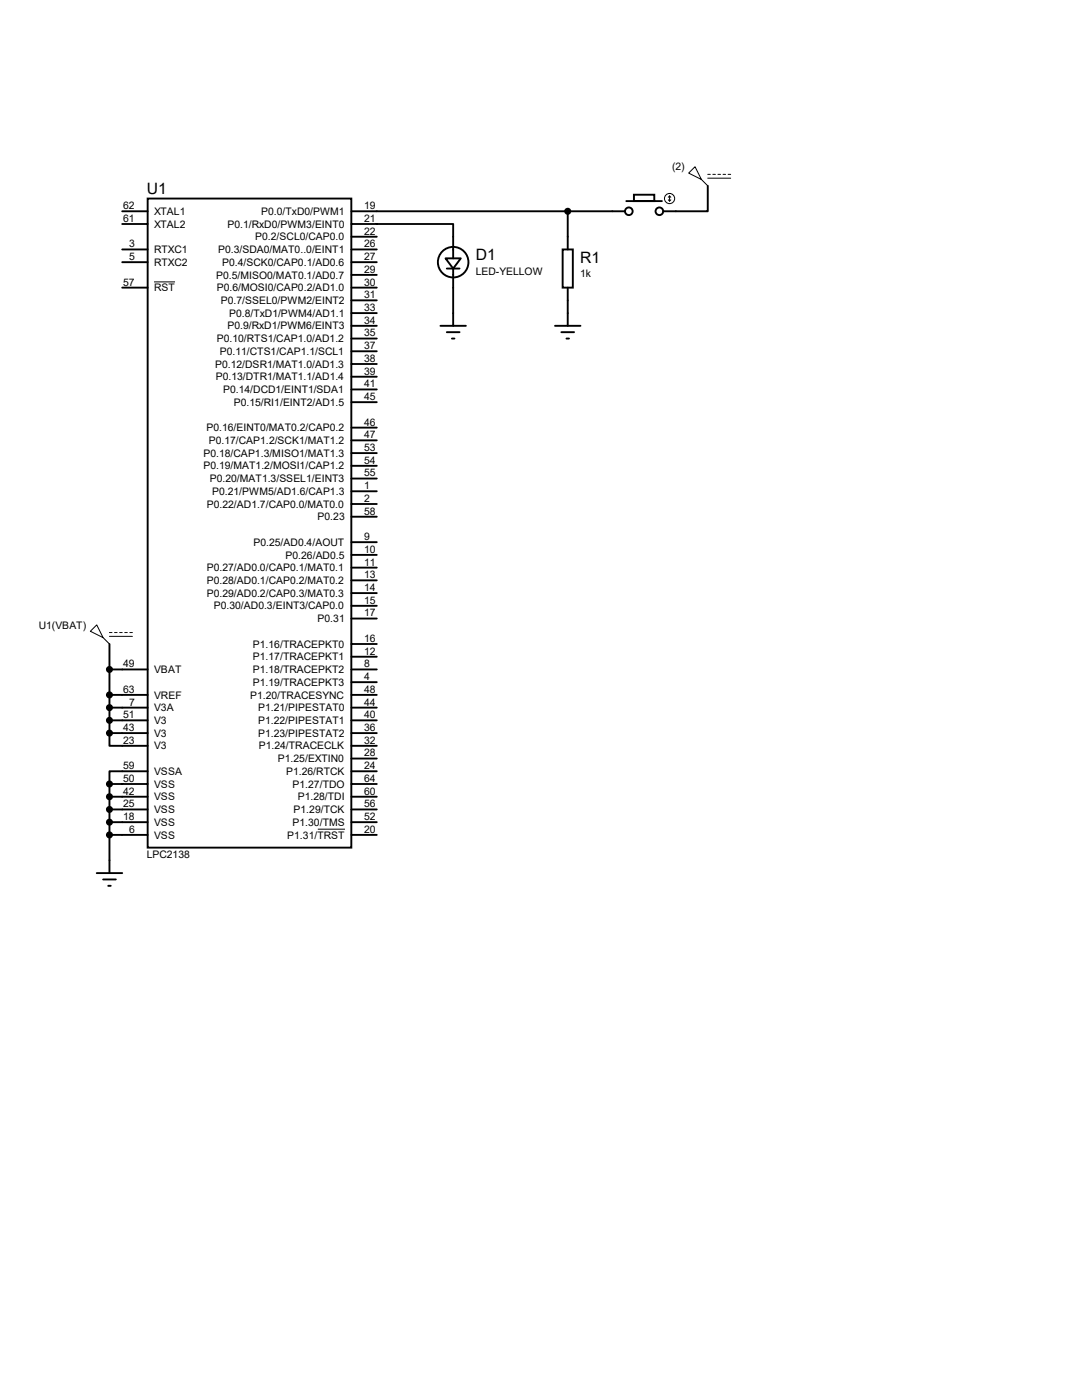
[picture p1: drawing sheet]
<svg xmlns="http://www.w3.org/2000/svg" width="216mm" height="279mm" viewBox="0 0 216 279" stroke-linecap="round" stroke-linejoin="round" font-family="sans-serif">
<defs><g id="words">
<g font-size="3.1">
<text x="29.3" y="38.8">U1</text>
<text x="95" y="51.9">D1</text>
<text x="115.8" y="52.5">R1</text>
</g>
<g font-size="2.1">
<text x="134.1" y="34">(2)</text>
<text x="24.6" y="41.7">62</text>
<text x="72.6" y="41.7">19</text>
<text x="24.6" y="44.3">61</text>
<text x="30.7" y="42.9">XTAL1</text>
<text x="30.7" y="45.4">XTAL2</text>
<text x="45.4" y="45.4">P0.1/RxD0/PWM3/EINT0</text>
<text x="50.9" y="48">P0.2/SCL0/CAP0.0</text>
<text x="52.1" y="42.9">P0.0/TxD0/PWM1</text>
<text x="72.6" y="44.3">21</text>
<text x="72.6" y="46.8">22</text>
<text x="25.8" y="49.4">3</text>
<text x="25.8" y="51.9">5</text>
<text x="30.7" y="50.5">RTXC1</text>
<text x="30.7" y="53">RTXC2</text>
<text x="43.5" y="50.5">P0.3/SDA0/MAT0..0/EINT1</text>
<text x="44.3" y="53">P0.4/SCK0/CAP0.1/AD0.6</text>
<text x="72.6" y="49.4">26</text>
<text x="72.6" y="51.9">27</text>
<text x="24.6" y="57">57</text>
<text x="30.7" y="58.1">RST</text>
<text x="43.1" y="55.6">P0.5/MISO0/MAT0.1/AD0.7</text>
<text x="43.3" y="58.1">P0.6/MOSI0/CAP0.2/AD1.0</text>
<text x="72.6" y="54.4">29</text>
<text x="72.6" y="57">30</text>
<text x="72.6" y="59.5">31</text>
<text x="95" y="54.8">LED-YELLOW</text>
<text x="115.8" y="55.3">1k</text>
<text x="44.1" y="60.7">P0.7/SSEL0/PWM2/EINT2</text>
<text x="45.4" y="65.7">P0.9/RxD1/PWM6/EINT3</text>
<text x="45.7" y="63.2">P0.8/TxD1/PWM4/AD1.1</text>
<text x="72.6" y="62.1">33</text>
<text x="72.6" y="64.6">34</text>
<text x="43.3" y="68.3">P0.10/RTS1/CAP1.0/AD1.2</text>
<text x="43.9" y="70.8">P0.11/CTS1/CAP1.1/SCL1</text>
<text x="72.6" y="67.1">35</text>
<text x="72.6" y="69.7">37</text>
<text x="42.9" y="73.4">P0.12/DSR1/MAT1.0/AD1.3</text>
<text x="43.1" y="75.9">P0.13/DTR1/MAT1.1/AD1.4</text>
<text x="72.6" y="72.2">38</text>
<text x="72.6" y="74.8">39</text>
<text x="72.6" y="77.3">41</text>
<text x="44.5" y="78.4">P0.14/DCD1/EINT1/SDA1</text>
<text x="46.7" y="81">P0.15/RI1/EINT2/AD1.5</text>
<text x="72.6" y="79.8">45</text>
<text x="41.2" y="86.1">P0.16/EINT0/MAT0.2/CAP0.2</text>
<text x="41.7" y="88.6">P0.17/CAP1.2/SCK1/MAT1.2</text>
<text x="72.6" y="84.9">46</text>
<text x="72.6" y="87.5">47</text>
<text x="40.6" y="91.1">P0.18/CAP1.3/MISO1/MAT1.3</text>
<text x="40.6" y="93.7">P0.19/MAT1.2/MOSI1/CAP1.2</text>
<text x="72.6" y="90">53</text>
<text x="72.6" y="92.5">54</text>
<text x="72.6" y="95.1">55</text>
<text x="41.3" y="101.3">P0.22/AD1.7/CAP0.0/MAT0.0</text>
<text x="41.9" y="96.2">P0.20/MAT1.3/SSEL1/EINT3</text>
<text x="42.3" y="98.8">P0.21/PWM5/AD1.6/CAP1.3</text>
<text x="72.6" y="97.6">1</text>
<text x="72.6" y="100.2">2</text>
<text x="63.4" y="103.8">P0.23</text>
<text x="72.6" y="102.7">58</text>
<text x="72.6" y="107.8">9</text>
<text x="50.6" y="108.9">P0.25/AD0.4/AOUT</text>
<text x="57" y="111.5">P0.26/AD0.5</text>
<text x="72.6" y="112.9">11</text>
<text x="72.6" y="110.3">10</text>
<text x="41.3" y="114">P0.27/AD0.0/CAP0.1/MAT0.1</text>
<text x="41.3" y="116.5">P0.28/AD0.1/CAP0.2/MAT0.2</text>
<text x="41.3" y="119.1">P0.29/AD0.2/CAP0.3/MAT0.3</text>
<text x="72.6" y="115.4">13</text>
<text x="72.6" y="117.9">14</text>
<text x="7.7" y="125.4">U1(VBAT)</text>
<text x="42.7" y="121.6">P0.30/AD0.3/EINT3/CAP0.0</text>
<text x="63.4" y="124.2">P0.31</text>
<text x="72.6" y="120.5">15</text>
<text x="72.6" y="123">17</text>
<text x="50.5" y="129.2">P1.16/TRACEPKT0</text>
<text x="50.5" y="131.8">P1.17/TRACEPKT1</text>
<text x="72.6" y="128.1">16</text>
<text x="72.6" y="130.6">12</text>
<text x="24.6" y="133.2">49</text>
<text x="30.7" y="134.3">VBAT</text>
<text x="50.5" y="134.3">P1.18/TRACEPKT2</text>
<text x="50.5" y="136.9">P1.19/TRACEPKT3</text>
<text x="72.6" y="133.2">8</text>
<text x="72.6" y="135.7">4</text>
<text x="24.6" y="138.3">63</text>
<text x="24.6" y="143.3">51</text>
<text x="25.8" y="140.8">7</text>
<text x="30.7" y="139.4">VREF</text>
<text x="30.7" y="141.9">V3A</text>
<text x="49.9" y="139.4">P1.20/TRACESYNC</text>
<text x="51.5" y="141.9">P1.21/PIPESTAT0</text>
<text x="72.6" y="138.3">48</text>
<text x="72.6" y="140.8">44</text>
<text x="72.6" y="143.3">40</text>
<text x="24.6" y="148.4">23</text>
<text x="24.6" y="145.9">43</text>
<text x="30.7" y="149.6">V3</text>
<text x="30.7" y="147">V3</text>
<text x="30.7" y="144.5">V3</text>
<text x="51.5" y="144.5">P1.22/PIPESTAT1</text>
<text x="51.5" y="147">P1.23/PIPESTAT2</text>
<text x="51.6" y="149.6">P1.24/TRACECLK</text>
<text x="72.6" y="145.9">36</text>
<text x="72.6" y="148.4">32</text>
<text x="24.6" y="153.5">59</text>
<text x="30.7" y="154.6">VSSA</text>
<text x="55.5" y="152.1">P1.25/EXTIN0</text>
<text x="57.1" y="154.6">P1.26/RTCK</text>
<text x="72.6" y="151">28</text>
<text x="72.6" y="153.5">24</text>
<text x="24.6" y="161.1">25</text>
<text x="24.6" y="158.6">42</text>
<text x="24.6" y="156">50</text>
<text x="30.7" y="159.7">VSS</text>
<text x="30.7" y="157.2">VSS</text>
<text x="58.4" y="157.2">P1.27/TDO</text>
<text x="59.4" y="159.7">P1.28/TDI</text>
<text x="72.6" y="156">64</text>
<text x="72.6" y="158.6">60</text>
<text x="72.6" y="161.1">56</text>
<text x="24.6" y="163.7">18</text>
<text x="25.8" y="166.2">6</text>
<text x="30.7" y="167.3">VSS</text>
<text x="30.7" y="164.8">VSS</text>
<text x="30.7" y="162.3">VSS</text>
<text x="57.3" y="167.3">P1.31/TRST</text>
<text x="58.4" y="164.8">P1.30/TMS</text>
<text x="58.6" y="162.3">P1.29/TCK</text>
<text x="72.6" y="163.7">52</text>
<text x="72.6" y="166.2">20</text>
<text x="29.3" y="171.2">LPC2138</text>
</g>
</g></defs>
<g fill="none" stroke="#000" stroke-width=".38">
<path d="M29.5 39.6h40.6v129.6h-40.6zM126.5 38.9h4.1v1.2h-4.1zM141.2 37.1v5.1h-8.9M24.4 42.2h5.1M24.4 44.7h5.1M24.4 49.8h5.1M24.4 52.3h5.1M24.4 57.4h5.1M70.1 44.7h20.3v6.9M70.1 42.2h54.6M70.1 47.2h5.1M70.1 49.8h5.1"/>
<path d="M70.1 52.3h5.1M70.1 54.9h5.1M70.1 57.4h5.1M70.1 59.9h5.1M88.9 51.6h3l-1.5 2zM89.2 53.6h2.5M90.4 53.6v11.4M112.3 49.8h2v7.6h-2zM113.3 42.2v7.6M113.3 57.4v7.6M125 40.1h7.1M70.1 62.5h5.1"/>
<path d="M70.1 65h5.1M70.1 67.6h5.1M70.1 70.1h5.1M70.1 72.6h5.1M70.1 75.2h5.1M70.1 77.7h5.1M87.9 65h5.1M89.2 66.3h2.5M90.2 67.6h.5M110.7 65h5.1M112 66.3h2.6M113 67.6h.5"/>
<path d="M70.1 80.3h5.1M70.1 85.3h5.1M70.1 87.9h5.1M70.1 90.4h5.1M70.1 93h5.1M70.1 95.5h5.1M70.1 98h5.1M70.1 100.6h5.1M70.1 103.1h5.1M70.1 108.2h5.1M70.1 113.3h5.1M70.1 115.8h5.1"/>
<path d="M70.1 118.4h5.1M70.1 110.7h5.1M21.8 128.5v17.8M21.8 133.6h7.7M21.8 138.7h7.7M70.1 133.6h5.1M70.1 138.7h5.1M70.1 120.9h5.1M70.1 128.5h5.1M70.1 131.1h5.1M70.1 136.1h5.1M70.1 123.4h5.1"/>
<path d="M21.8 146.3v2.5h7.7M21.8 156.5v17.7M21.8 159h7.7M21.8 156.5h7.7M21.8 141.2h7.7M21.8 143.8h7.7M21.8 146.3h7.7M29.5 153.9h-7.7v2.6M70.1 159h5.1M70.1 156.5h5.1M70.1 141.2h5.1M70.1 143.8h5.1"/>
<path d="M70.1 146.3h5.1M70.1 148.8h5.1M70.1 153.9h5.1M70.1 151.4h5.1M19.3 174.2h5.1M20.6 175.5h2.5M21.6 176.8h.5M21.8 166.6h7.7M21.8 164.1h7.7M21.8 161.5h7.7M70.1 166.6h5.1M70.1 164.1h5.1"/>
<path d="M70.1 161.5h5.1"/>
<circle cx="90.4" cy="52.3" r="3"/>
<circle cx="125.5" cy="42.2" r=".76"/>
<circle cx="131.6" cy="42.2" r=".76"/>
</g>
<g fill="none" stroke="#000" stroke-width=".2">
<path d="M133.3 39.9l.3 .2M133.6 39.1v1M133.6 39.1l-.3 .3M133.6 39.1l.3 .3M133.9 39.9l-.3 .2M138.7 33.3l1.3 2.5-2.6-1.3zM140 35.8l1.2 1.3M141.2 34.8h.5M141.2 35.6h4.6M142.2 34.8h.5M143.3 34.8h.5M144.3 34.8h.5"/>
<path d="M145.3 34.8h.5M30.7 56.3h4.2M19.3 124.7l1.3 2.6-2.6-1.3zM20.6 127.3l1.2 1.2M21.8 126.2h.6M21.8 127h4.6M22.9 126.2h.5M23.9 126.2h.5M24.9 126.2h.5M25.9 126.2h.5M63.4 165.5h5.4"/>
<circle cx="133.6" cy="39.6" r="1.02"/>
</g>
<g fill="#000" stroke="#000" stroke-width=".38">
<circle cx="113.3" cy="42.2" r=".51"/>
<circle cx="21.8" cy="133.6" r=".51"/>
<circle cx="21.8" cy="138.7" r=".51"/>
<circle cx="21.8" cy="141.2" r=".51"/>
<circle cx="21.8" cy="156.5" r=".51"/>
<circle cx="21.8" cy="159" r=".51"/>
<circle cx="21.8" cy="143.8" r=".51"/>
<circle cx="21.8" cy="146.3" r=".51"/>
<circle cx="21.8" cy="166.6" r=".51"/>
<circle cx="21.8" cy="161.5" r=".51"/>
<circle cx="21.8" cy="164.1" r=".51"/>
</g>
<use href="#words"/>
</svg>
